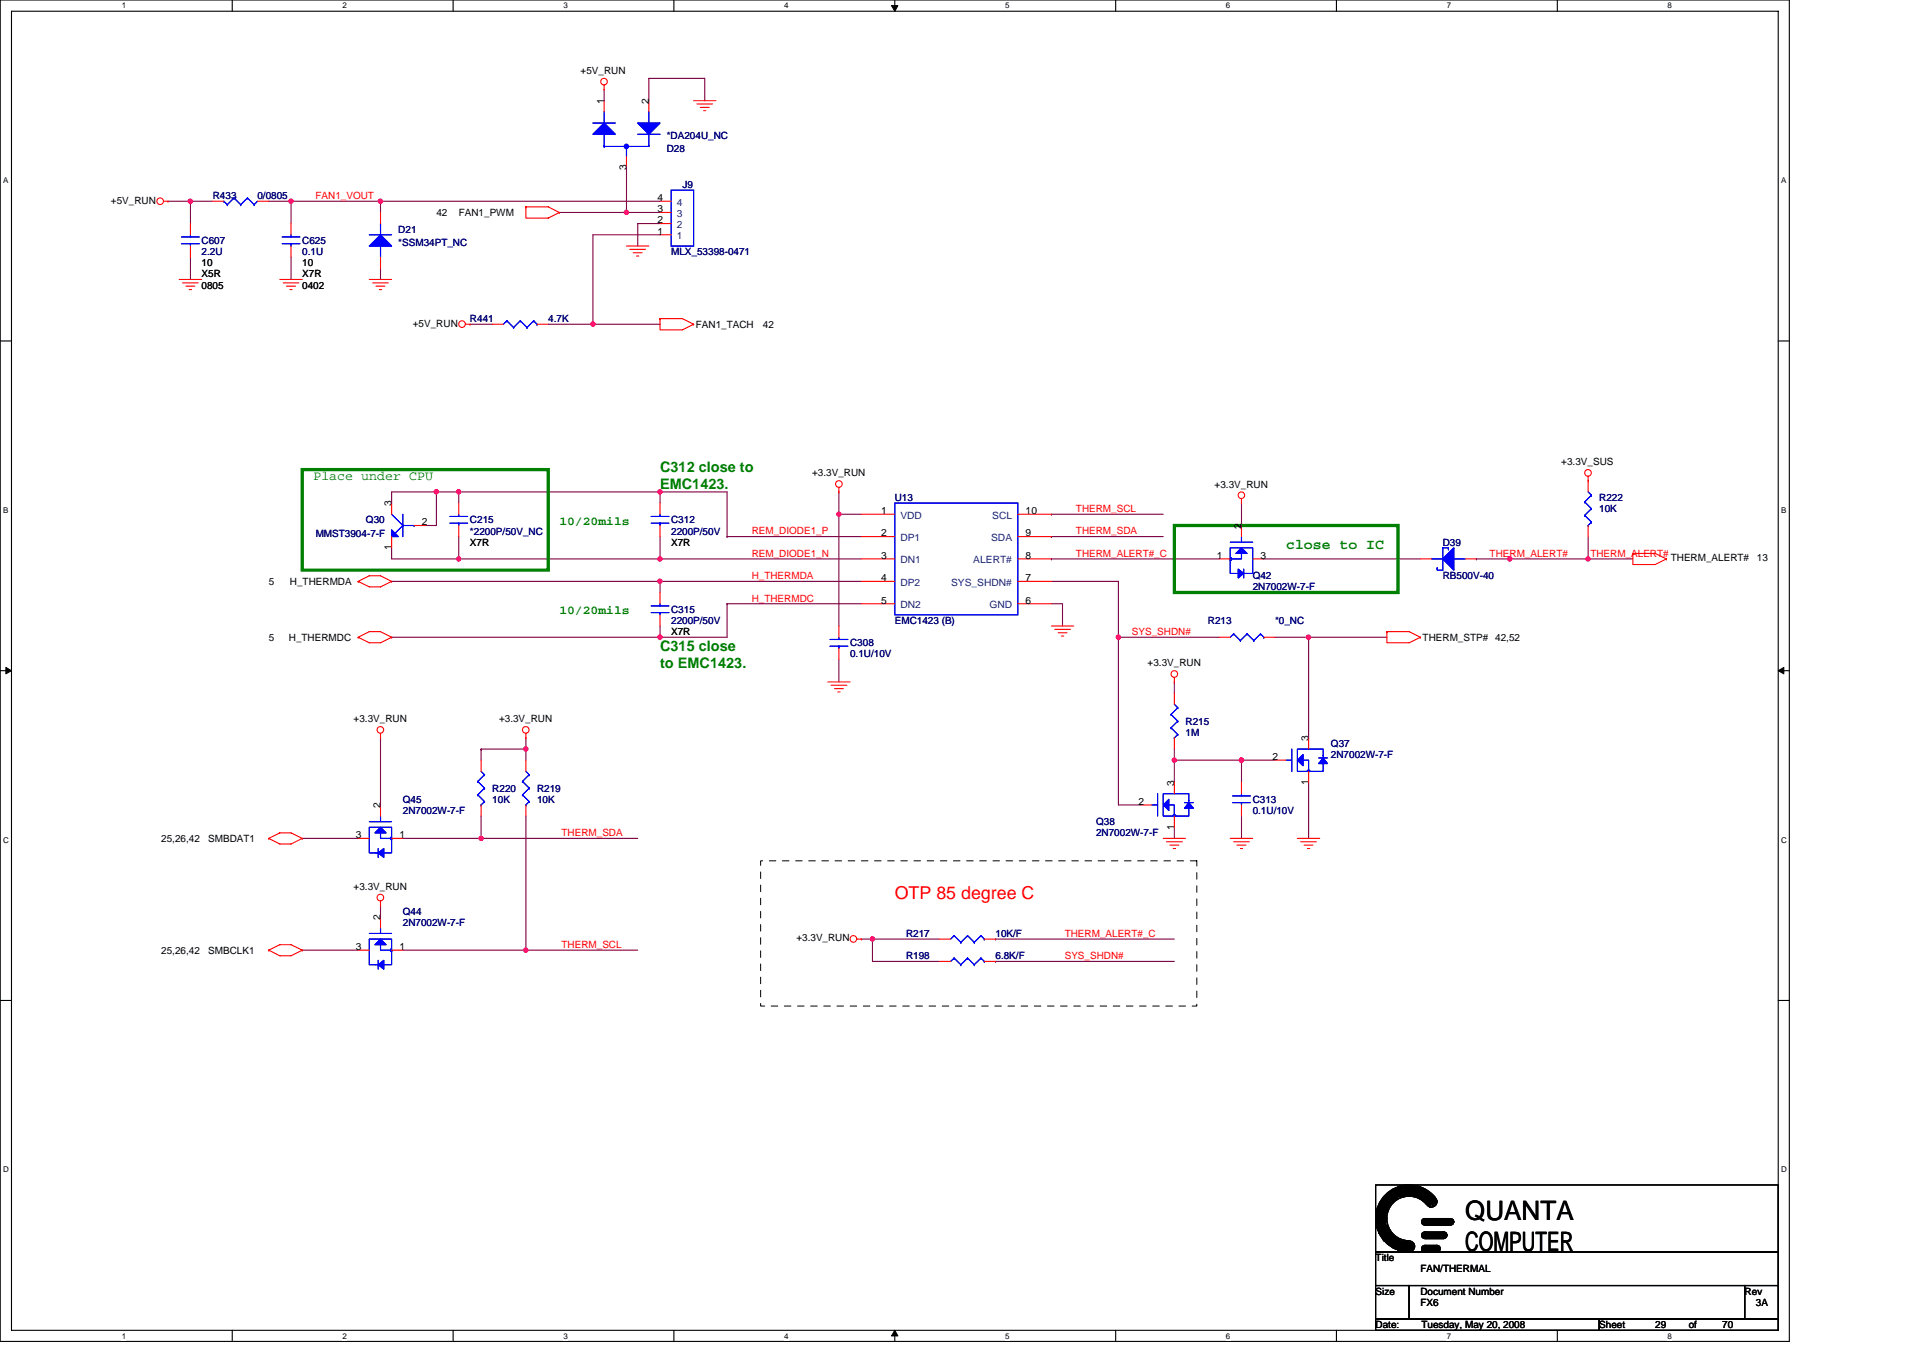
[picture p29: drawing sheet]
<svg xmlns="http://www.w3.org/2000/svg" width="297mm" height="210mm" viewBox="0 0 297 210" stroke-linecap="round" stroke-linejoin="round" font-family="sans-serif">
<defs><g id="words">
<g font-size="4.1">
<text x="226.3" y="188.5">QUANTA</text>
<text x="226.3" y="193.3">COMPUTER</text>
</g>
<text font-size="2.8" fill="#f00" x="138.2" y="138.9">OTP 85 degree C</text>
<g font-size="2.2" fill="#008000">
<text x="102" y="72.9">C312 close to</text>
<text x="102" y="75.6">EMC1423.</text>
<text x="198.7" y="84.8">close to IC</text>
<text x="102" y="100.6">C315 close</text>
<text x="102" y="103.2">to EMC1423.</text>
</g>
<text font-size="2.1" fill="#008000" x="48.4" y="74.2">Place under CPU</text>
<g font-size="1.9" fill="#008000">
<text x="86.4" y="81">10/20mils</text>
<text x="86.4" y="94.9">10/20mils</text>
</g>
<g font-size="1.5">
<text x="89.7" y="11.4">+5V_RUN</text>
<text x="93.3" y="16.1" transform="rotate(-90 93.3 16.1)">1</text>
<text x="100.2" y="16.1" transform="rotate(-90 100.2 16.1)">2</text>
<text x="96.7" y="26.3" transform="rotate(-90 96.7 26.3)">3</text>
<text x="17.1" y="31.5">+5V_RUN</text>
<text x="67.4" y="33.4">42</text>
<text x="70.9" y="33.4">FAN1_PWM</text>
<text x="101.6" y="34.5">2</text>
<text x="101.6" y="32.8">3</text>
<text x="101.6" y="31.1">4</text>
<text x="31.1" y="41.1">10</text>
<text x="46.7" y="41.1">10</text>
<text x="101.6" y="36.3">1</text>
<text x="31.1" y="42.9">X5R</text>
<text x="31.1" y="44.6">0805</text>
<text x="46.7" y="42.9">X7R</text>
<text x="46.7" y="44.6">0402</text>
<text x="63.8" y="50.5">+5V_RUN</text>
<text x="107.5" y="50.6">FAN1_TACH</text>
<text x="117.9" y="50.6">42</text>
<text x="241.2" y="71.9">+3.3V_SUS</text>
<text x="125.5" y="73.6">+3.3V_RUN</text>
<text x="187.6" y="75.3">+3.3V_RUN</text>
<text x="60.5" y="78.3" transform="rotate(-90 60.5 78.3)">3</text>
<text x="65.2" y="81.2">2</text>
<text x="136.1" y="79.4">1</text>
<text x="136.1" y="82.9">2</text>
<text x="158.4" y="82.9">9</text>
<text x="158.4" y="79.4">10</text>
<text x="191.7" y="81.7" transform="rotate(-90 191.7 81.7)">2</text>
<text x="60.5" y="85" transform="rotate(-90 60.5 85)">1</text>
<text x="72.6" y="84.3">X7R</text>
<text x="103.7" y="84.3">X7R</text>
<text x="136.1" y="86.3">3</text>
<text x="136.1" y="89.8">4</text>
<text x="158.4" y="86.3">8</text>
<text x="158.4" y="89.8">7</text>
<text x="187.9" y="86.3">1</text>
<text x="194.7" y="86.3">3</text>
<text x="258.1" y="86.7">THERM_ALERT#</text>
<text x="271.4" y="86.7">13</text>
<text x="41.5" y="90.4">5</text>
<text x="44.8" y="90.4">H_THERMDA</text>
<text x="136.1" y="93.3">5</text>
<text x="158.4" y="93.3">6</text>
<text x="41.5" y="99">5</text>
<text x="44.6" y="99">H_THERMDC</text>
<text x="103.7" y="98.1">X7R</text>
<text x="219.7" y="99">THERM_STP# 42,52</text>
<text x="177.3" y="103">+3.3V_RUN</text>
<text x="54.6" y="111.6">+3.3V_RUN</text>
<text x="77.1" y="111.6">+3.3V_RUN</text>
<text x="196.6" y="117.4">2</text>
<text x="202.1" y="114.5" transform="rotate(-90 202.1 114.5)">3</text>
<text x="58.8" y="124.9" transform="rotate(-90 58.8 124.9)">2</text>
<text x="175.8" y="124.4">2</text>
<text x="181.4" y="121.4" transform="rotate(-90 181.4 121.4)">3</text>
<text x="202.1" y="121.3" transform="rotate(-90 202.1 121.3)">1</text>
<text x="24.9" y="130.1">25,26,42</text>
<text x="32.2" y="130.1">SMBDAT1</text>
<text x="54.9" y="129.5">3</text>
<text x="61.7" y="129.5">1</text>
<text x="181.4" y="128.2" transform="rotate(-90 181.4 128.2)">1</text>
<text x="54.6" y="137.5">+3.3V_RUN</text>
<text x="58.8" y="142.2" transform="rotate(-90 58.8 142.2)">2</text>
<text x="24.9" y="147.4">25,26,42</text>
<text x="32.2" y="147.4">SMBCLK1</text>
<text x="54.9" y="146.8">3</text>
<text x="61.7" y="146.8">1</text>
<text x="123" y="145.5">+3.3V_RUN</text>
<text x="212.5" y="194.9">Title</text>
<text x="219.4" y="196.6">FAN/THERMAL</text>
<text x="212.5" y="200">Size</text>
<text x="219.4" y="200">Document Number</text>
<text x="219.4" y="201.8">FX6</text>
<text x="269.5" y="200">Rev</text>
<text x="271.2" y="201.8">3A</text>
<text x="212.5" y="205.2">Date:</text>
<text x="219.6" y="205.2">Tuesday, May 20, 2008</text>
<text x="247" y="205.2">Sheet</text>
<text x="255.7" y="205.2">29</text>
<text x="260.9" y="205.2">of</text>
<text x="266" y="205.2">70</text>
</g>
<g font-size="1.5" fill="#000080">
<text x="103" y="23.5">D28</text>
<text x="103" y="21.4">*DA204U_NC</text>
<text x="105.4" y="29">J9</text>
<text x="32.9" y="30.8">R433</text>
<text x="39.8" y="30.8">0/0805</text>
<text x="61.5" y="35.9">D21</text>
<text x="31.1" y="37.7">C607</text>
<text x="31.1" y="39.4">2.2U</text>
<text x="46.7" y="37.7">C625</text>
<text x="46.7" y="39.4">0.1U</text>
<text x="61.5" y="38">*SSM34PT_NC</text>
<text x="103.7" y="39.4">MLX_53398-0471</text>
<text x="72.6" y="49.8">R441</text>
<text x="84.7" y="49.8">4.7K</text>
<text x="138.2" y="77.4">U13</text>
<text x="247" y="77.4">R222</text>
<text x="48.8" y="82.9">MMST3904-7-F</text>
<text x="56.5" y="80.9">Q30</text>
<text x="72.6" y="80.9">C215</text>
<text x="72.6" y="82.6">*2200P/50V_NC</text>
<text x="103.7" y="80.9">C312</text>
<text x="103.7" y="82.6">2200P/50V</text>
<text x="247" y="79.1">10K</text>
<text x="193.5" y="89.5">Q42</text>
<text x="222.9" y="84.3">D39</text>
<text x="222.9" y="89.5">RB500V-40</text>
<text x="103.7" y="94.7">C315</text>
<text x="193.5" y="91.2">2N7002W-7-F</text>
<text x="103.7" y="96.4">2200P/50V</text>
<text x="131.3" y="99.9">C308</text>
<text x="131.3" y="101.6">0.1U/10V</text>
<text x="138.2" y="96.4">EMC1423 (B)</text>
<text x="186.6" y="96.4">R213</text>
<text x="197" y="96.4">*0_NC</text>
<text x="183.1" y="112">R215</text>
<text x="183.1" y="113.7">1M</text>
<text x="205.6" y="115.4">Q37</text>
<text x="205.6" y="117.1">2N7002W-7-F</text>
<text x="62.2" y="124">Q45</text>
<text x="62.2" y="125.8">2N7002W-7-F</text>
<text x="76" y="122.3">R220</text>
<text x="76" y="124">10K</text>
<text x="82.9" y="122.3">R219</text>
<text x="82.9" y="124">10K</text>
<text x="193.5" y="124">C313</text>
<text x="193.5" y="125.8">0.1U/10V</text>
<text x="169.3" y="127.5">Q38</text>
<text x="169.3" y="129.2">2N7002W-7-F</text>
<text x="62.2" y="141.3">Q44</text>
<text x="62.2" y="143">2N7002W-7-F</text>
<text x="140" y="144.8">R217</text>
<text x="140" y="148.2">R198</text>
<text x="153.8" y="144.8">10K/F</text>
<text x="153.8" y="148.2">6.8K/F</text>
</g>
<g font-size="1.5" fill="#f00">
<text x="48.7" y="30.8">FAN1_VOUT</text>
<text x="116.1" y="82.6">REM_DIODE1_P</text>
<text x="166.2" y="79.1">THERM_SCL</text>
<text x="166.2" y="82.6">THERM_SDA</text>
<text x="116.1" y="89.5">H_THERMDA</text>
<text x="116.1" y="86">REM_DIODE1_N</text>
<text x="166.2" y="86">THERM_ALERT#_C</text>
<text x="230.1" y="86">THERM_ALERT#</text>
<text x="245.7" y="86">THERM_ALERT#</text>
<text x="116.1" y="92.9">H_THERMDC</text>
<text x="174.8" y="98.1">SYS_SHDN#</text>
<text x="86.7" y="129.2">THERM_SDA</text>
<text x="86.7" y="146.5">THERM_SCL</text>
<text x="164.5" y="148.2">SYS_SHDN#</text>
<text x="164.5" y="144.8">THERM_ALERT#_C</text>
</g>
<g font-size="1.5" fill="#004080">
<text x="104.5" y="35.2">2</text>
<text x="104.5" y="33.5">3</text>
<text x="104.5" y="31.8">4</text>
<text x="104.5" y="37">1</text>
<text x="139.1" y="80.2">VDD</text>
<text x="139.1" y="83.6">DP1</text>
<text x="153.1" y="83.6">SDA</text>
<text x="153.3" y="80.2">SCL</text>
<text x="139.1" y="87.1">DN1</text>
<text x="150.3" y="87.1">ALERT#</text>
<text x="139.1" y="94">DN2</text>
<text x="139.1" y="90.5">DP2</text>
<text x="146.9" y="90.5">SYS_SHDN#</text>
<text x="152.8" y="94">GND</text>
</g>
<g font-size="1.2">
<text x="18.8" y="1.3">1</text>
<text x="52.9" y="1.3">2</text>
<text x="87" y="1.3">3</text>
<text x="121.1" y="1.3">4</text>
<text x="155.3" y="1.3">5</text>
<text x="189.4" y="1.3">6</text>
<text x="223.5" y="1.3">7</text>
<text x="257.6" y="1.3">8</text>
<text x=".5" y="28.3">A</text>
<text x="275.1" y="28.3">A</text>
<text x=".5" y="79.2">B</text>
<text x="275.1" y="79.2">B</text>
<text x=".5" y="130.2">C</text>
<text x="275.1" y="130.2">C</text>
<text x=".5" y="181.1">D</text>
<text x="275.1" y="181.1">D</text>
<text x="18.8" y="206.8">1</text>
<text x="52.9" y="206.8">2</text>
<text x="87" y="206.8">3</text>
<text x="121.1" y="206.8">4</text>
<text x="155.3" y="206.8">5</text>
<text x="189.4" y="206.8">6</text>
<text x="223.5" y="206.8">7</text>
<text x="257.6" y="206.8">8</text>
</g>
</g></defs>
<path d="M0 0h276.4v207.3h-276.4zM1.8 1.7h272.9v203.8h-272.9z" fill="none" stroke="#000" stroke-width=".17"/>
<g fill="#fff">
<path d="M18.8 .2h.7v1.4h-.7z"/>
<path d="M18.8 205.7h.7v1.4h-.7z"/>
</g>
<path d="M35.9 0v1.7M35.9 205.5v1.8" fill="none" stroke="#000" stroke-width=".17"/>
<g fill="#fff">
<path d="M52.9 .2h.7v1.4h-.7z"/>
<path d="M52.9 205.7h.7v1.4h-.7z"/>
</g>
<path d="M70 0v1.7M70 205.5v1.8" fill="none" stroke="#000" stroke-width=".17"/>
<g fill="#fff">
<path d="M87 .2h.7v1.4h-.7z"/>
<path d="M87 205.7h.7v1.4h-.7z"/>
</g>
<path d="M104.1 0v1.7M104.1 205.5v1.8" fill="none" stroke="#000" stroke-width=".17"/>
<g fill="#fff">
<path d="M121.1 .2h.7v1.4h-.7z"/>
<path d="M121.1 205.7h.7v1.4h-.7z"/>
</g>
<path d="M138.2 0v1.7M138.2 205.5v1.8" fill="none" stroke="#000" stroke-width=".17"/>
<path d="M137.7 .9h1l-.5 .8zM138.2 205.5l.5 .9h-1z" fill="#000" stroke="#000" stroke-width=".15"/>
<g fill="#fff">
<path d="M155.3 .2h.6v1.4h-.6z"/>
<path d="M155.3 205.7h.6v1.4h-.6z"/>
</g>
<path d="M172.3 0v1.7M172.3 205.5v1.8" fill="none" stroke="#000" stroke-width=".17"/>
<g fill="#fff">
<path d="M189.4 .2h.6v1.4h-.6z"/>
<path d="M189.4 205.7h.6v1.4h-.6z"/>
</g>
<path d="M206.4 0v1.7M206.4 205.5v1.8" fill="none" stroke="#000" stroke-width=".17"/>
<g fill="#fff">
<path d="M223.5 .2h.6v1.4h-.6z"/>
<path d="M223.5 205.7h.6v1.4h-.6z"/>
</g>
<path d="M240.6 0v1.7M240.6 205.5v1.8" fill="none" stroke="#000" stroke-width=".17"/>
<g fill="#fff">
<path d="M257.6 .2h.7v1.4h-.7z"/>
<path d="M257.6 205.7h.7v1.4h-.7z"/>
<path d="M.5 27.2h.8v1.4h-.8z"/>
<path d="M275.1 27.2h.8v1.4h-.8z"/>
<path d="M.5 78.1h.8v1.4h-.8z"/>
<path d="M275.1 78.1h.8v1.4h-.8z"/>
</g>
<path d="M0 52.7h1.8M274.7 52.7h1.7" fill="none" stroke="#000" stroke-width=".17"/>
<g fill="#fff">
<path d="M.5 129.1h.8v1.4h-.8z"/>
<path d="M275.1 129.1h.9v1.4h-.9z"/>
</g>
<path d="M0 103.6h1.8M274.7 103.6h1.7" fill="none" stroke="#000" stroke-width=".17"/>
<path d="M.9 103.1l.9 .5-.9 .5zM274.7 103.6l.8-.5v1z" fill="#000" stroke="#000" stroke-width=".15"/>
<g fill="#fff">
<path d="M.5 180h.8v1.4h-.8z"/>
<path d="M275.1 180h.9v1.4h-.9z"/>
</g>
<g fill="none" stroke="#000" stroke-width=".17">
<path d="M0 154.6h1.8M274.7 154.6h1.7M212.5 183.1h62.2v10.4h-62.2zM212.5 193.5h62.2v5.1h-62.2zM212.5 198.6h5.2v5.2h-5.2zM212.7 187.1v2.4l.1 .5v-3.5l.2-.3v4.3l.2 .2v-4.8l.2-.4v5.5l.1 .2v-5.9l.2-.1v6.5M213.9 191.7v-6.7l.2-.2v7.1h.1v-2.6l.2 .4v2.4l.2 .1v-2.2l.1 .4v2l.2 .2v-2.1l.2 .2v2.1h.2v-1.9l.1 .1v1.9h.2v-1.7l.2 .2v1.5l.1 .2v-1.7l.2 .2v1.5h.2v-1.4M214.2 184.5v2.9l.2-.5v-2.4l.2-.2v2.2l.1-.1v-2.3l.2-.1v2l.2-.1v-2.1h.2v1.9l.1-.2v-1.7l.2-.2v1.7l.2-.1v-1.6l.1-.2v1.8M216.3 183.8a4.7 4.7 0 0 1 5.4 2.2M216.3 184.5a4 4 0 0 1 4.8 1.7M216.3 184.3a4.2 4.2 0 0 1 5.1 2.1M216.3 184.2a4.3 4.3 0 0 1 5.2 2.2"/>
<path d="M216.3 184a4.5 4.5 0 0 1 5.2 2.1M216.3 183.5a4.9 4.9 0 0 1 5.7 2.2M216.3 191.6v.1h.2v1.4h.1v-1.4h.2v1.6h-.3l.5-1.6M216.3 183.3v1.7l-.2-.2v-1.4zM216.3 184.9a3.6 3.6 0 0 1 4.5 1.7M216.3 184.7a3.8 3.8 0 0 1 4.7 1.8M216.4 183.6a4.8 4.8 0 0 1 5.5 2.3M216.5 183.4v1.4M217 191.7h.1M217 191.7v1.6l.2-.2v-1.4l.1 .4v1.2h.2v-1.4h.2v1.4h.1v-1.4h.2v1.4l.2-.2v-1l.2 .1v.7M217.7 183.1a5.2 5.2 0 0 1 4 1.9M217.7 183.1a5.2 5.2 0 0 0-5.2 5.2 5.2 5.2 0 0 0 5.2 5.1"/>
<path d="M217.7 184.8a3.4 3.4 0 0 1 2.6 1.3M217.7 184.8a3.4 3.4 0 0 0-3.5 3.5 3.4 3.4 0 0 0 3.5 3.4M217.7 183.1l-1.6 .2M217.7 184.8l-1.3 .2M217.7 198.6h51.8v5.2h-51.8zM219.7 188.4h4.7v.2h-4.8v.2h5l-.2 .2h-4.7l.2 .1h4.5M219.7 190.5h3.7v.2h-3.7l-.1 .2h3.9l-.1 .1h-3.8l.3 .2h3.3M219.7 192.6h2.6v.2h-2.7v.1h2.9l-.2 .2h-2.7l.3 .2h2.4M220.1 192.4h1.9M220.1 193.5h1.9M220.1 191.4h2.9M220.1 190.4h2.9"/>
<path d="M220.1 189.3h4M220.1 188.3h4M269.5 198.6h5.2v5.2h-5.2zM212.5 203.8h34.5v1.7h-34.5zM247 203.8h27.7v1.7h-27.7z"/>
<circle cx="217.7" cy="192.6" r=".86"/>
<circle cx="220.1" cy="190.9" r=".51"/>
<circle cx="220.1" cy="192.9" r=".51"/>
<circle cx="220.1" cy="188.8" r=".51"/>
<circle cx="221.1" cy="185.7" r=".85"/>
<circle cx="222" cy="192.9" r=".51"/>
<circle cx="223" cy="190.9" r=".51"/>
<circle cx="224" cy="188.8" r=".51"/>
</g>
<g fill="none" stroke="#800040" stroke-width=".17">
<path d="M93.3 13.8v1.8M100.2 15.6v-3.5h8.7v3.5M25.9 31.1h3.5M29.4 39.7v3.5M29.4 31.1h.1M29.4 31.1v3.4M29.4 31.1h3.5M41.5 31.1h3.5M45 31.1v3.4M45 39.7v3.5M45 31.1h13.8v1.7M45 31.1h.1"/>
<path d="M58.8 31.1h.1M58.8 31.1h43.2M86.4 32.8h10.4M96.8 32.8h.1M96.8 25.9v6.9M96.8 32.8h5.2M102 36.3h-10.4v13.8M102 34.5h-3.5v3.5M58.8 41.5v1.7M72.6 50.1h3.4M84.7 50.1h6.9M91.6 50.1h.1"/>
<path d="M91.6 50.1h10.4M67.4 76v5.2h-1.7M67.4 76h-6.9v1.7M67.4 76h.1M67.4 76h34.6M70.9 76v1.7M70.9 76h.1M102 76h10.3v6.9M102 76v1.7M129.6 79.5h3.5M129.6 79.5h.1M129.6 76v3.5"/>
<path d="M129.6 79.5v17.2M162.4 79.5h.1M162.4 79.5h17.3M191.8 77.7v3.5M60.5 98.5h41.5M60.5 89.8h41.5M60.5 84.6v1.8h10.4M70.9 82.9v3.5M70.9 86.4h.1M70.9 86.4h62.2M102 98.5h.1M102 89.8h.1"/>
<path d="M102 89.8v1.7M102 86.4h.1M102 96.7v1.8M102 82.9v3.5M102 89.8h31.1M112.3 93.3v5.2h-10.3M112.3 93.3h.1M112.3 82.9h.1M112.3 93.3h20.8M112.3 82.9h20.8M162.4 86.4h.1M162.4 89.8h10.4v8.7"/>
<path d="M162.4 82.9h.1M162.4 93.3h1.7v3.4M162.4 86.4h25.9M162.4 82.9h17.3M172.8 98.5h.1M172.8 98.5v25.9h3.4M172.8 98.5h15.5M195.2 86.4h24.2M197 98.5h5.1M202.1 98.5h.1M202.1 98.5h12.1M202.1 98.5v15.5"/>
<path d="M228 86.4h.1M228 86.4h24.2M233.2 86.4h.1M245.3 82.9v3.5M245.3 86.4h.1M58.8 114v10.4M74.3 115.7v1.8M74.3 115.7h.1M74.3 115.7h6.9M81.2 114v1.7M81.2 115.7v1.8M129.6 101.9v3.5"/>
<path d="M181.4 115.7v1.8M181.4 117.5v3.4M181.4 105.4v1.7M181.4 117.5h.1M181.4 117.5h10.4M191.8 117.5h5.2M191.8 117.5h.1M191.8 117.5v3.4M46.7 129.5h8.6M58.8 139.9v1.7M62.2 129.5h12.1M74.3 126.1v3.4"/>
<path d="M74.3 129.5h.1M74.3 129.5h24.2M81.2 126.1v20.7M181.4 127.8v1.7M191.8 126.1v3.4M202.1 120.9v8.6M46.7 146.8h8.6M62.2 146.8h19M81.2 146.8h.1M81.2 146.8h17.3M133.1 145.1h1.7M134.8 145.1h10.3"/>
<path d="M134.8 145.1v3.4h10.3M134.8 145.1h.1M153.8 148.5h.1M153.8 145.1h.1M153.8 148.5h27.6M153.8 145.1h27.6"/>
</g>
<g fill="#f0f" stroke="#f0f" stroke-width=".17">
<circle cx="91.6" cy="50.1" r=".34"/>
<circle cx="81.2" cy="115.7" r=".34"/>
<circle cx="101.9" cy="98.4" r=".34"/>
<circle cx="101.9" cy="89.8" r=".34"/>
<circle cx="129.6" cy="79.4" r=".33"/>
<circle cx="191.7" cy="117.5" r=".34"/>
<circle cx="181.4" cy="117.5" r=".34"/>
<circle cx="202.1" cy="98.4" r=".34"/>
<circle cx="172.8" cy="98.4" r=".34"/>
<circle cx="29.4" cy="31.1" r=".34"/>
<circle cx="81.2" cy="146.8" r=".34"/>
<circle cx="58.8" cy="31.1" r=".34"/>
<circle cx="96.8" cy="32.8" r=".34"/>
<circle cx="134.8" cy="145.1" r=".34"/>
<circle cx="74.3" cy="129.5" r=".34"/>
<circle cx="101.9" cy="86.4" r=".34"/>
<circle cx="70.8" cy="86.4" r=".34"/>
<circle cx="67.4" cy="76" r=".34"/>
<circle cx="101.9" cy="76" r=".34"/>
<circle cx="70.8" cy="76" r=".34"/>
<circle cx="44.9" cy="31.1" r=".34"/>
<circle cx="245.3" cy="86.4" r=".34"/>
<circle cx="233.2" cy="86.4" r=".34"/>
</g>
<g fill="none" stroke="#f00" stroke-width=".17">
<path d="M93.3 13.8h.1M93.3 13.1v.7M93.3 15.6v1.7M100.2 15.6v1.7M107.1 15.6h3.5M107.7 16.1h2.4M108.2 16.6h1.4M108.7 17.1h.3M25.3 31.1h.6M25.9 31.1h.1M29.4 34.5v1.8M29.4 38v1.7"/>
<path d="M32.9 31.1h1.7M39.8 31.1h1.7M45 34.5v1.8M45 38v1.7M58.8 32.8v1.7M58.8 39.7v1.8M81.2 32h3.5l1.7 .8M81.2 32v1.7h3.5l1.7-.9M81.2 32h.1M86.4 32.8h.1M96.8 38h3.4M96.8 24.2v1.7"/>
<path d="M97.3 38.5h2.4M97.8 39.1h1.4M98.3 39.6h.4M102 31.1h1.7M102 36.3h1.7M102 34.5h1.7M102 32.8h1.7M27.7 43.2h3.4M28.2 43.7h2.4M28.7 44.2h1.4M29.2 44.7h.4M43.2 43.2h3.5"/>
<path d="M43.7 43.7h2.5M44.3 44.2h1.4M44.8 44.7h.3M57 43.2h3.5M57.6 43.7h2.4M58.1 44.2h1.4M58.6 44.7h.3M71.9 50.1h.7M72.6 50.1h.1M76 50.1h1.8M82.9 50.1h1.8M102 49.2h3.4l1.7 .9"/>
<path d="M102 49.2v1.8h3.4l1.7-.9M102 49.2h.1M107.1 50.1h.1M60.5 77.7v1.8M70.9 77.7v1.8M102 77.7v1.8M129.6 76h.1M129.6 75.3v.7M133.1 79.5h5.1M157.2 79.5h5.2M191.8 77.7h.1M191.8 77v.7"/>
<path d="M245.3 74.3h.1M245.3 73.6v2.4M55.3 89.8l1.7 .9h1.8l1.7-.9M55.3 89.8h.1M55.3 89.8l1.7-.8h1.8l1.7 .8M55.3 98.5l1.7 .8h1.8l1.7-.8M55.3 98.5h.1M55.3 98.5l1.7-.9h1.8l1.7 .9M60.5 89.8h.1M60.5 98.5h.1M60.5 82.9v1.7M64 81.2h1.7"/>
<path d="M70.9 81.2v1.7M102 81.2v1.7M102 91.5v1.8M102 95v1.7M129.6 96.7v1.8M133.1 86.4h5.1M133.1 82.9h5.1M133.1 93.3h5.1M133.1 89.8h5.1M157.2 86.4h5.2M157.2 82.9h5.2M157.2 93.3h5.2"/>
<path d="M157.2 89.8h5.2M162.4 96.7h3.5M162.9 97.2h2.5M163.4 97.8h1.4M164 98.3h.3M188.3 86.4h1.7M188.3 98.5h1.7M191.8 81.2v1.7M193.5 86.4h1.7M195.2 98.5h1.8M214.2 97.6h3.5l1.7 .9M214.2 97.6v1.7h3.5l1.7-.8"/>
<path d="M214.2 97.6h.1M219.4 98.5h.1M219.4 86.4h1.7M226.3 86.4h1.7M245.3 81.2v1.7M252.2 85.5h3.5l1.7 .9M252.2 85.5v1.7h3.5l1.7-.8M252.2 85.5h.1M257.4 86.4h.1M58.8 114h.1M58.8 113.3v.7M74.3 117.5v1.7"/>
<path d="M81.2 114h.1M81.2 113.3v.7M81.2 117.5v1.7M127.9 105.4h3.4M128.4 105.9h2.4M128.9 106.4h1.4M129.4 106.9h.4M129.6 100.2v1.7M181.4 105.4h.1M181.4 104.7v.7M181.4 107.1v1.7M181.4 114v1.7"/>
<path d="M197 117.5h1.7M202.1 114v1.7M202.1 119.2v1.7M41.5 129.5l1.7-.8h1.8l1.7 .8M41.5 129.5h.1M41.5 129.5l1.7 .9h1.8l1.7-.9M46.7 129.5h.1M55.3 129.5h1.7M58.8 139.9h.1M58.8 124.4v1.7M58.8 139.2v.7M60.5 129.5h1.7"/>
<path d="M74.3 124.4v1.7M81.2 124.4v1.7M176.2 124.4h1.7M179.7 129.5h3.4M180.2 130.1h2.4M180.7 130.6h1.4M181.2 131.1h.4M181.4 120.9v1.7M181.4 126.1v1.7M190 129.5h3.5M190.6 130.1h2.4M191.1 130.6h1.4"/>
<path d="M191.6 131.1h.3M191.8 120.9v1.7M191.8 124.4v1.7M200.4 129.5h3.5M200.9 130.1h2.4M201.4 130.6h1.4M201.9 131.1h.4M41.5 146.8l1.7-.8h1.8l1.7 .8M41.5 146.8h.1M41.5 146.8l1.7 .9h1.8l1.7-.9M46.7 146.8h.1M55.3 146.8h1.7"/>
<path d="M58.8 141.6v1.8M60.5 146.8h1.7M132.4 145.1h.7M133.1 145.1h.1M145.1 145.1h1.8M145.1 148.5h1.8M152 145.1h1.8M152 148.5h1.8"/>
<circle cx="93.3" cy="12.6" r=".51"/>
<circle cx="24.7" cy="31.1" r=".51"/>
<circle cx="71.4" cy="50.1" r=".51"/>
<circle cx="129.6" cy="74.8" r=".51"/>
<circle cx="191.7" cy="76.5" r=".51"/>
<circle cx="245.3" cy="73.1" r=".51"/>
<circle cx="58.8" cy="112.8" r=".51"/>
<circle cx="81.2" cy="112.8" r=".51"/>
<circle cx="181.4" cy="104.1" r=".51"/>
<circle cx="58.8" cy="138.7" r=".51"/>
<circle cx="131.8" cy="145.1" r=".51"/>
</g>
<path d="M117.5 133h67.4v22.4h-67.4z" fill="none" stroke="#000" stroke-width=".15" stroke-dasharray="1 1 1 1 1 1 1 1"/>
<path d="M46.7 72.6h38v15.5h-38zM181.4 81.2h34.5v10.3h-34.5z" fill="none" stroke="#008000" stroke-width=".51"/>
<g fill="#00f" stroke="#00f" stroke-width=".17">
<path d="M200.4 117.5l.9-.9v1.7z" fill-rule="evenodd"/>
<path d="M204.4 117.1l.7 .9h-1.4z" fill-rule="evenodd"/>
<path d="M200.4 117.5l.9-.9v1.7z" fill-rule="evenodd"/>
<path d="M204.4 117.1l.7 .9h-1.4z" fill-rule="evenodd"/>
<path d="M60.5 81.9l1 1h-1z" fill-rule="evenodd"/>
<path d="M60.5 81.9l1 1h-1z" fill-rule="evenodd"/>
<path d="M58.8 36.3l1.7 1.7h-3.5z" fill-rule="evenodd"/>
<path d="M58.8 36.3l1.7 1.7h-3.5z" fill-rule="evenodd"/>
<path d="M222.9 86.4l1.7-1.8v3.5z" fill-rule="evenodd"/>
<path d="M222.9 86.4l1.7-1.8v3.5z" fill-rule="evenodd"/>
<path d="M58.8 145.1l.8 .9h-1.7z" fill-rule="evenodd"/>
<path d="M58.4 149.1l.9-.7v1.4z" fill-rule="evenodd"/>
<path d="M58.8 145.1l.8 .9h-1.7z" fill-rule="evenodd"/>
<path d="M58.4 149.1l.9-.7v1.4z" fill-rule="evenodd"/>
<path d="M190.9 85.5l.9-.9 .8 .9z" fill-rule="evenodd"/>
<path d="M191.3 87.9l.8 .7-.8 .7z" fill-rule="evenodd"/>
<path d="M190.9 85.5l.9-.9 .8 .9z" fill-rule="evenodd"/>
<path d="M191.3 87.9l.8 .7-.8 .7z" fill-rule="evenodd"/>
<path d="M57.9 128.7l.9-.9 .8 .9z" fill-rule="evenodd"/>
<path d="M58.4 131.8l.9-.7v1.4z" fill-rule="evenodd"/>
<path d="M57.9 128.7l.9-.9 .8 .9z" fill-rule="evenodd"/>
<path d="M58.4 131.8l.9-.7v1.4z" fill-rule="evenodd"/>
<path d="M91.6 20.7l1.7-1.7 1.7 1.7z" fill-rule="evenodd"/>
<path d="M98.5 19h3.5l-1.8 1.7z" fill-rule="evenodd"/>
<path d="M91.6 20.7l1.7-1.7 1.7 1.7z" fill-rule="evenodd"/>
<path d="M98.5 19h3.5l-1.8 1.7z" fill-rule="evenodd"/>
<path d="M180.5 123.5v1.7l-.8-.8z" fill-rule="evenodd"/>
<path d="M183.6 124l.7 .9h-1.3z" fill-rule="evenodd"/>
<path d="M180.5 123.5v1.7l-.8-.8z" fill-rule="evenodd"/>
<path d="M183.6 124l.7 .9h-1.3z" fill-rule="evenodd"/>
<circle cx="96.8" cy="22.6" r=".34"/>
</g>
<g fill="none" stroke="#00f" stroke-width=".17">
<path d="M91.6 19h3.4M93.3 17.3v1.7M100.2 17.3v1.7M28 37.7h2.8M28 36.6h2.8M29.4 36.3v.3M29.4 37.7h.1M29.4 37.7v.3M34.6 31.1h.1M34.6 31.1l.5 .5M35.1 31.6h.1M36.1 30.6h.1"/>
<path d="M36.1 30.6l1.1 1M36.1 30.6l-1 1M37.2 31.6h.1M38.2 30.6h.1M38.2 30.6l1.1 1M38.2 30.6l-1 1M39.3 31.6h.1M39.8 31.1l-.5 .5M43.6 37.7h2.7M43.6 36.6h2.7M45 36.3v.3M45 37.7h.1"/>
<path d="M45 37.7v.3M57 36.3h3.5M58.8 38v1.7M58.8 34.5h.1M58.8 34.5v1.8M93.3 20.7v1.9M93.3 22.6h.1M93.3 22.6h3.1M96.8 23v1.2M98.5 20.7h3.5M100.2 20.7v1.9h-3.1M103.7 29.4h3.4v8.6h-3.4z"/>
<path d="M78.3 49.6h.1M78.3 49.6l-.5 .5M78.3 49.6l1 1M79.3 50.6h.1M80.4 49.6h.1M80.4 49.6l-1.1 1M80.4 49.6l1 1M81.4 50.6h.1M82.4 49.6h.1M82.4 49.6l-1 1M82.4 49.6l.5 .5M82.9 50.1h.1"/>
<path d="M60.5 79.5l1.7 1.7M62.2 79.5v3.4M69.5 79.8h2.7M70.9 79.5v.3M100.6 79.8h2.7M102 79.5v.3M138.2 77.7h19v17.3h-19zM244.8 77.6h.1M244.8 79.6h.1M244.8 77.6l1 1M244.8 79.6l1 1.1M245.3 76l.5 .5"/>
<path d="M245.8 76.5h.1M245.8 78.6h.1M245.8 76.5l-1 1.1M245.8 78.6l-1 1M61 82.4h.1M62.2 81.2h.1M62.2 81.2l-1.2 1.2M62.2 81.2h1.8M64 81.2h.1M69.5 80.8h2.7M70.9 80.8h.1M70.9 80.8v.4"/>
<path d="M100.6 94.7h2.7M100.6 93.6h2.7M100.6 80.8h2.7M102 93.3v.3M102 94.7h.1M102 80.8h.1M102 80.8v.4M102 94.7v.3M128.2 99.8h2.8M128.2 98.8h2.8M129.6 98.5v.3M129.6 99.8h.1"/>
<path d="M129.6 99.8v.4M190 83.8h3.5M190 86.4v2.2h1.3M190 86.2h.2v.4h-.2v-.2M190 86.4h.1M190.6 97.9h.1M190.6 97.9l-.6 .6M190.6 97.9l1 1.1M191.6 99h.1M191.8 85.5v.9h-1.8v-1.8h3.5v4h-1.4M191.8 82.9v.9M192.1 87.9v1.4"/>
<path d="M192.6 97.9h.1M192.6 97.9l-1 1.1M192.6 97.9l1.1 1.1M193.7 99h.1M194.7 97.9h.1M194.7 97.9l-1 1.1M194.7 97.9l.5 .6M195.2 98.5h.1M221.1 86.4h1.8M222 87.8h.1M223.7 85v-.4h-.8v3.5h-.9v-.3M224.6 86.4h1.7"/>
<path d="M245.3 81.2h.1M245.8 80.7h.1M245.8 80.7l-.5 .5M74.3 119.2l.5 .5M74.8 119.7h.1M74.8 119.7l-1 1M81.2 119.2l.5 .5M81.7 119.7h.1M81.7 119.7l-1 1M180.9 110.4h.1M180.9 112.5h.1M180.9 110.4l1 1"/>
<path d="M180.9 112.5l1 1M181.4 114h.1M181.4 108.8l.5 .5M181.9 109.3h.1M181.9 111.4h.1M181.9 113.5h.1M181.9 109.3l-1 1.1M181.9 111.4l-1 1.1M181.9 113.5l-.5 .5M198.7 117.5h.8M199.5 115.7v3.5M201.9 119.2v-.2h.4v.2h-.2"/>
<path d="M202.1 119.2h.1M203.7 117.1h1.4M204.4 117.1v-1.4h-4v3.5h1.7v-1.7h-.8M204.4 118v1.2h-2.3M57 127h3.5M58.4 131.1v1.4M58.8 128.7v.8h1.7v-1.7h-3.5v4h1.4M58.8 126.1v.9M60.5 129.5v2.3h-1.2M60.5 129.4h-.2v.3h.2v-.2M60.5 129.5h.1M73.8 120.7h.1"/>
<path d="M73.8 122.8h.1M73.8 120.7l1 1.1M73.8 122.8l1 1M74.3 124.4h.1M74.8 121.8h.1M74.8 123.8h.1M74.8 121.8l-1 1M74.8 123.8l-.5 .6M80.7 120.7h.1M80.7 122.8h.1M80.7 120.7l1 1.1M80.7 122.8l1 1"/>
<path d="M81.2 124.4h.1M81.7 121.8h.1M81.7 123.8h.1M81.7 121.8l-1 1M81.7 123.8l-.5 .6M177.9 124.4h.9M178.8 122.6v3.5M181.2 126.1v-.2h.4v.2h-.2M181.4 126.1h.1M183 124h1.3M183.6 124v-1.4h-3.9v3.5h1.7v-1.7h-.9M183.6 124.9v1.2h-2.2"/>
<path d="M190.4 124h2.7M190.4 123h2.7M191.8 122.6v.4M191.8 124h.1M191.8 124v.4M57 144.2h3.5M58.4 148.4v1.4M58.8 146v.8h1.7v-1.7h-3.5v4h1.4M58.8 143.4v.8M60.5 146.8v2.3h-1.2M60.5 146.6h-.2v.4h.2v-.2M60.5 146.8h.1"/>
<path d="M147.4 144.6h.1M147.4 148h.1M147.4 144.6l-.5 .5M147.4 144.6l1 1M147.4 148l-.5 .5M147.4 148l1 1.1M148.4 145.6h.1M148.4 149.1h.1M149.5 144.6h.1M149.5 148h.1M149.5 144.6l-1.1 1M149.5 144.6l1 1"/>
<path d="M149.5 148l-1.1 1.1M149.5 148l1 1.1M150.5 145.6h.1M150.5 149.1h.1M151.5 144.6h.1M151.5 148h.1M151.5 144.6l-1 1M151.5 144.6l.5 .5M151.5 148l-1 1.1M151.5 148l.5 .5M152 145.1h.1M152 148.5h.1"/>
</g>
<use href="#words"/>
</svg>
